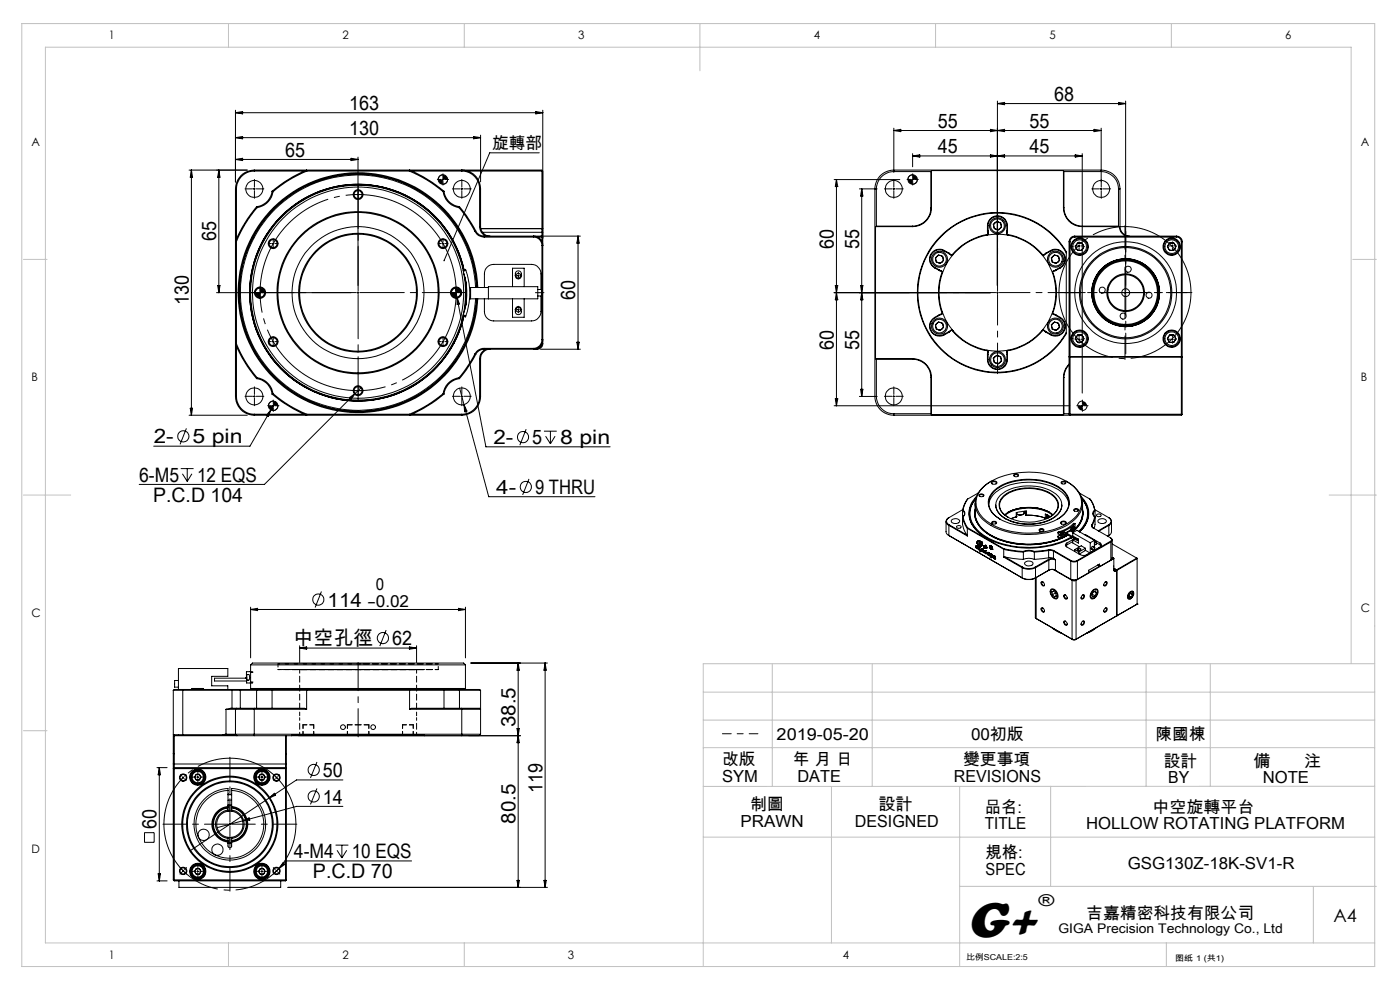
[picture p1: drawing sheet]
<svg xmlns="http://www.w3.org/2000/svg" width="297mm" height="210mm" viewBox="0 0 297 210" stroke-linecap="round" stroke-linejoin="round" font-family="sans-serif">
<defs><g id="words">
<text font-size="11" x="205.1" y="198.7">G+</text>
<g font-size="4.2">
<text x="74.1" y="23.3">163</text>
<text x="223.6" y="21.3">68</text>
<text x="74.1" y="28.6">130</text>
<text x="199" y="27.1">55</text>
<text x="218.4" y="27.1">55</text>
<text x="60.5" y="33.2">65</text>
<text x="199" y="32.5">45</text>
<text x="218.4" y="32.5">45</text>
<text x="45.8" y="51.1" transform="rotate(-90 45.8 51.1)">65</text>
<text x="176.9" y="52.8" transform="rotate(-90 176.9 52.8)">60</text>
<text x="182.2" y="52.8" transform="rotate(-90 182.2 52.8)">55</text>
<text x="40" y="64.7" transform="rotate(-90 40 64.7)">130</text>
<text x="122" y="63.6" transform="rotate(-90 122 63.6)">60</text>
<text x="176.9" y="74.3" transform="rotate(-90 176.9 74.3)">60</text>
<text x="182.2" y="74.3" transform="rotate(-90 182.2 74.3)">55</text>
<text x="32.6" y="94.1">2-</text>
<text x="40.9" y="94.1">5 pin</text>
<text x="104.7" y="94.2">2-</text>
<text x="112.9" y="94.2">5</text>
<text x="118.9" y="94.2">8 pin</text>
<text x="29.5" y="102.2">6-M5</text>
<text x="32.5" y="106.4">P.C.D 104</text>
<text x="41.8" y="102.2">12 EQS</text>
<text x="105.3" y="104.8">4-</text>
<text x="113.5" y="104.8">9 THRU</text>
<text x="69.5" y="128.7">114</text>
<text x="62.3" y="136.9">中空孔徑</text>
<text x="83.2" y="136.9">62</text>
<text x="109.4" y="154.3" transform="rotate(-90 109.4 154.3)">38.5</text>
<text x="68.5" y="164.8">50</text>
<text x="68.5" y="170.4">14</text>
<text x="115.1" y="168.1" transform="rotate(-90 115.1 168.1)">119</text>
<text x="33.2" y="175.9" transform="rotate(-90 33.2 175.9)">60</text>
<text x="109.4" y="174.7" transform="rotate(-90 109.4 174.7)">80.5</text>
<text x="62.4" y="182.1">4-M4</text>
<text x="74.6" y="182.1">10 EQS</text>
<text x="66.4" y="186.3">P.C.D 70</text>
</g>
<text font-size="3.9" x="282.9" y="195.5">A4</text>
<g font-size="3.5">
<text x="104.4" y="31.5">旋轉部</text>
<text x="79.7" y="125.2">0</text>
<text x="78" y="128.7">-0.02</text>
<text x="164.8" y="157">2019-05-20</text>
<text x="206" y="157">00初版</text>
<text x="245.2" y="157">陳國棟</text>
<text x="153.2" y="162.3">改版</text>
<text x="153.2" y="165.8">SYM</text>
<text x="168.2" y="162.3">年 月 日</text>
<text x="169.2" y="165.8">DATE</text>
<text x="202.4" y="165.8">REVISIONS</text>
<text x="204.3" y="162.3">變更事項</text>
<text x="246.9" y="162.6">設計</text>
<text x="247.9" y="166.1">BY</text>
<text x="265.9" y="162.6">備</text>
<text x="267.9" y="166.1">NOTE</text>
<text x="276.6" y="162.6">注</text>
<text x="159.1" y="171.9">制圖</text>
<text x="186.4" y="171.9">設計</text>
<text x="208.9" y="172.4">品名:</text>
<text x="244.5" y="172.4">中空旋轉平台</text>
<text x="157.1" y="175.4">PRAWN</text>
<text x="181.3" y="175.4">DESIGNED</text>
<text x="208.9" y="175.9">TITLE</text>
<text x="230.4" y="175.9">HOLLOW ROTATING PLATFORM</text>
<text x="209.1" y="182.1">規格:</text>
<text x="209.1" y="185.6">SPEC</text>
<text x="239.2" y="184.4">GSG130Z-18K-SV1-R</text>
<text x="220.3" y="192.2">®</text>
<text x="230.5" y="194.8">吉嘉精密科技有限公司</text>
</g>
<text font-size="2.8" x="224.5" y="197.8">GIGA Precision Technology Co., Ltd</text>
<g font-size="2.5">
<text x="23.1" y="8.4">1</text>
<text x="72.7" y="8.4">2</text>
<text x="122.7" y="8.4">3</text>
<text x="172.7" y="8.4">4</text>
<text x="222.7" y="8.4">5</text>
<text x="272.7" y="8.4">6</text>
<text x="6.7" y="30.9">A</text>
<text x="288.7" y="30.9">A</text>
<text x="6.7" y="80.9">B</text>
<text x="288.7" y="80.9">B</text>
<text x="6.7" y="130.9">C</text>
<text x="288.7" y="129.9">C</text>
<text x="6.7" y="180.9">D</text>
<text x="23.1" y="203.4">1</text>
<text x="72.7" y="203.4">2</text>
<text x="120.5" y="203.4">3</text>
<text x="178.8" y="203.4">4</text>
</g>
<g font-size="1.7">
<text x="204.9" y="203.7">比例SCALE:2:5</text>
<text x="249.3" y="203.8">图纸 1 (共1)</text>
</g>
</g></defs>
<g fill="none" stroke="#000" stroke-width=".21">
<path d="M40.1 36.1h12.4M40.6 36.1l.3 1.5h-.5zM40.6 36.1v52M46.4 36.1v26M46.4 36.1l.3 1.5h-.5zM50 23.4v15.2M50 23.9h65.1M50 23.9l1.5-.2v.5zM50 29.2l1.5-.2v.4zM50 33.8l1.5-.2v.5zM50 33.8h26M50 29.2h52"/>
<path d="M53.9 36.1a4 4 0 0 0-3.9 4M53.9 36.3a3.8 3.8 0 0 0-3.7 3.8M53.9 36.1v.2M53.9 36.1l61.1 .1M53.9 36.3h10.7M53.9 39.9v.4M65.1 36.3a25.9 25.9 0 0 0-7.2 4.4M65.1 36.3v-.2a29.2 29.2 0 0 0-7.4 4.5M65.1 36.3h21.8M74.5 33.6l1.5 .2-1.5 .3zM76 33.3v27.3M86.9 36.3a27.4 27.4 0 0 1 7.1 4.4"/>
<path d="M86.9 36.3v-.2a29.9 29.9 0 0 1 7.3 4.5M87.3 36.3h10.7M93.8 38.1h.4M93.9 37.1h-.1a.97 .97 0 0 0-.8 1M93.9 37.9v.4M95 38.1l-.1 .1a.97 .97 0 0 1-1 .9M98 36.3v-.2a4 4 0 0 1 4 4M98 36.3a3.8 3.8 0 0 1 3.7 3.8M98 39.9v.4M99.2 36.3h15.8M100.5 29l1.5 .2-1.5 .2zM102 28.7v9.9"/>
<path d="M113.7 23.7l1.4 .2-1.4 .3zM114.4 32.4h-10.5l-9.7 22.8M115 36.3v13.9M115 36.2v.1M115 36.2l.1 .1M115.1 23.4v49.5M177 38.1h13.9M177.4 38.1v48M177.4 38.1l.3 1.5h-.5zM189.6 27.2v9.4M189.6 39.9v.4M189.6 27.7h44"/>
<path d="M189.6 27.7l1.5-.3v.5zM193.4 38.1h.4M193.6 37.1h-.1a.97 .97 0 0 0-.9 1M193.6 32.6v2.8M193.6 33.1l1.5-.3v.5zM193.6 37.9v.4M194.6 38.1a1.02 1.02 0 0 1-1 1M197.5 36.4h-7.9a3.7 3.7 0 0 0-3.7 3.7v7.9M197.5 36.4v7.7M197.6 36.3l-.1 .1M210.1 27.4l1.5 .3-1.5 .2zM210.1 32.8l1.5 .3-1.5 .2z"/>
<path d="M211.6 21.4v39.2M211.6 33.1l1.5-.3v.5zM211.6 22l1.5-.3v.5zM211.6 27.7l1.5-.3v.5zM211.6 22h27.2M225.6 36.3l.1 .1M225.7 36.4h7.9a3.7 3.7 0 0 1 3.7 3.7M225.7 36.4v7.7M228.1 32.8l1.5 .3-1.5 .2zM229.6 32.6v50.8M229.6 33.1h-36M232.1 27.4l1.5 .3-1.5 .2z"/>
<path d="M233.6 27.2v11.4M233.6 39.9v.4M237.3 21.7l1.5 .3-1.5 .2zM238.8 21.4v39.2M50 40.1h.2M50 40.1v44M50.2 40.1v10.6M50.2 51.2v21.7M53.8 40.1h.4M54.4 43.8a29.9 29.9 0 0 0-4.4 7.3l.2 .1M54.4 43.8l.1 .3M54.5 44.1a25.9 25.9 0 0 0-4.3 7.1"/>
<path d="M57.7 40.6a3.7 3.7 0 0 1-3.3 3.2M57.7 40.6l.2 .1M57.7 51.7h.4M57.9 40.7a4.1 4.1 0 0 1-3.4 3.4M58 51.5v.4M75.7 41.3h.5M93.8 51.7h.4M94 51.5v.4M94 40.7a4 4 0 0 0 3.4 3.4M94.2 40.6a3.7 3.7 0 0 0 3.3 3.2M94.2 40.6l-.2 .1M97.4 44.1a27.8 27.8 0 0 1 3.4 5"/>
<path d="M97.5 43.8l1.4 1.9 2 3.3M97.5 43.8l-.1 .3M97.8 40.1h.3M98.4 57.8a14.3 14.3 0 0 1-.1 9l.5 .2M98.4 57.3a22.9 22.9 0 0 0-35.2-14.2 22.9 22.9 0 0 0-.1 37.9 22.9 22.9 0 0 0 35.2-14M98.6 58.8l.2 2v2.5l-.3 2.6M98.8 57.3l-.1-.2-.5 .3M98.8 57.3a14.3 14.3 0 0 1 0 9.7M98.8 57.3l-.5 .3M98.8 59.8l.2 2.3-.2 2.8M98.9 60l-.1 4.7M100.8 49.1a2.17 2.17 0 0 0 1.9 1.2"/>
<path d="M100.8 57.5h-.1M100.8 57.7h.1M100.8 57.7v.1M100.9 58.1h.1M100.9 49a1.95 1.95 0 0 0 1.8 1.1M100.9 49l-.1 .1M100.9 58.3h.1M101.7 48.1a2.19 2.19 0 0 0 1.3 2M101.7 40.1h.3M101.7 48.1h.3M101.7 40.1v8M102 48.1a2.05 2.05 0 0 0 2 2"/>
<path d="M102 40.1v8M102 48.5h13.1M102.3 49.3h12.8v1l-.1-.1M102.7 50.3h10.5M102.7 50.1v.2M109.5 57.7l.4-.2a.85 .85 0 0 1 .7 .8 .85 .85 0 0 1-.7 .9 .93 .93 0 0 1-.4-1.5zM109.7 58.5h.5M110 58.3v.4M113.2 50.3a1.75 1.75 0 0 1 1.8 1.8M113.2 50.3v-.2a1.93 1.93 0 0 1 1.9 2h-.1M114 50.3h1M115 50.3v.9"/>
<path d="M115 52.1v20M115 50.2v.1M122.6 50.1v24M122.6 50.1l.3 1.5h-.5zM123.1 50.1h-20.4M182.3 40.1h3.8M182.8 40.1v44M182.8 40.1l.3 1.5h-.5zM185.9 48h7.7M185.9 48l-.1 .1M189.4 40.1h.4M193.6 48v.1"/>
<path d="M193.6 48.1h-7.9v28h7.9M197.5 44.1a3.9 3.9 0 0 1-3.9 3.9M197.5 44.1h.1M197.6 44.1a4 4 0 0 1-4 4M197.6 44.1v-7.9h28v7.9M198.3 56.8l.9 .6M198.3 56.7v.1M198.3 56.7l.9 .5M198.4 54.7l.7-.6 .9 .3 .2 .9-.7 .6-.9-.3zM199.2 57.4l.7 .2M199.2 57.2l.7 .4M199.2 57.2v.2"/>
<path d="M199.6 50.1a16.9 16.9 0 0 1 26.6 3.4v17.3a17 17 0 0 1-25 4.7 17 17 0 0 1-1.6-25.4zM199.9 57.6v.4M199.9 57.6a13 13 0 0 0 0 8.9M199.9 57.6h.1M199.9 58a12.3 12.3 0 0 0 0 8.2M200.3 53.3a2 2 0 0 0-2.7 .7 2 2 0 0 0 .7 2.7M200.3 53.3l1 .5M200.4 53.2a2.12 2.12 0 0 0-2.9 .7 2.12 2.12 0 0 0 .8 2.9M200.4 53.2l.9 .5M200.4 53.2l-.1 .1M201.3 53.8l.6 .3M201.3 53.7l.6 .4"/>
<path d="M201.3 53.7v.1M201.9 54.1h.1M202.2 54l-.3 .1M202.2 54a12.7 12.7 0 0 0-2.3 4M209.3 49.9a12.5 12.5 0 0 0-7.1 4.1M209.3 49.9a14.8 14.8 0 0 1 4.6 0M209.5 49l.1 .7M209.5 47.9a2.12 2.12 0 0 1 2.1-2.1 2.12 2.12 0 0 1 2.1 2.1M209.5 49h.1M209.5 47.9v1.1M209.5 47.9h.1M209.6 49.7l-.3 .2"/>
<path d="M209.6 49.7a12.6 12.6 0 0 0-7.7 4.4M209.6 49v.7M209.6 49.7h.1M209.6 47.9a1.99 1.99 0 0 1 2-2 1.99 1.99 0 0 1 2 2M209.6 47.9v1.1M210.7 47.6l.7-.6 .9 .3 .2 .9-.7 .6-.9-.3zM213.6 49.7a12.6 12.6 0 0 1 7.7 4.4M213.6 49.7l.3 .2M213.6 49v.7M213.6 49.7h.1M213.6 49h.1M213.6 47.9h.1"/>
<path d="M213.6 47.9v1.1M213.7 49l-.1 .7M213.7 47.9v1.1M213.9 49.9a12.6 12.6 0 0 1 7.1 4.1M221 54l.3 .1M221 54a11.9 11.9 0 0 1 2.3 4M221.3 54.1h.1M221.9 53.7l-.6 .4M221.9 53.7v.1M221.9 53.8l-.6 .3M222.8 53.2a2.12 2.12 0 0 1 2.9 .7 2.12 2.12 0 0 1-.7 2.9M222.8 53.2l-.9 .5"/>
<path d="M222.8 53.2l.1 .1M222.9 53.3a2 2 0 0 1 2.7 .7 2 2 0 0 1-.7 2.7M222.9 53.3l-1 .5M223 54.7l.7-.6 .9 .3 .2 .9-.7 .6-.9-.3zM223.3 58a12.9 12.9 0 0 1 0 8.2M223.3 57.6a12.4 12.4 0 0 1 0 8.9M223.3 57.6v.4M223.3 57.6h.1M223.9 57.2l-.6 .4M223.9 57.2l.1 .2M224 57.4l-.7 .2M224.9 56.7l.1 .1"/>
<path d="M224.9 56.7l-1 .5M225 56.8l-1 .6M225.6 44.1a4 4 0 0 0 4 4h8M225.6 44.1h.1M225.7 44.1a3.9 3.9 0 0 0 3.9 3.9h7.7M226.2 53.6a16.9 16.9 0 0 0-25.5-4.4 16.9 16.9 0 0 0 0 25.8 16.9 16.9 0 0 0 25.5-4.5M226.8 51.3v36.6l.2 .2M226.8 51.3h.2M227 51.3v36.6M228 50.1a1.2 1.2 0 0 0-1.2 1.2M228 50.3a.96 .96 0 0 0-1 1M228 50.1h21.6"/>
<path d="M228 50.3h21.6M228 50.1v.2M228.6 51.5h.9l.5 .8-.5 .8h-.9l-.5-.8zM228.7 52.2h.4M228.9 52v.4M232.7 58.7h.1M232.8 58.6h.1M232.9 58.4h.1M232.9 58.3h.1M233.4 40.1h.4M234.6 56.5h.1M234.7 56.4v.1"/>
<path d="M234.9 56.3h.1M235 56.2v.1M237.2 55.3h.1M237.3 40.1h.3M237.3 40.1v7.9M237.3 48l.1 .1M237.3 55.2l.1 .1M237.5 48.1a2.04 2.04 0 0 0 1.4 2M237.6 40.1a4 4 0 0 0-4-4h-44a4 4 0 0 0-4 4v44a4 4 0 0 0 4 4M237.6 48.1a2.05 2.05 0 0 0 2 2M237.6 40.1v8M237.6 55.2h.1"/>
<path d="M237.7 55.2h.1M240.2 55.2l-.1 .1M240.3 55.2l-.1 .1M240.5 55.3h.1M240.6 55.3v.1M242.9 56.4h-.1M242.9 56.4v.1M243.1 56.6h.1M243.2 56.6v.1M244.8 58.5h.1M244.9 58.6h-.1M245 58.9h.1"/>
<path d="M245 58.8h-.1M248.1 51.5h.9l.5 .8-.5 .8h-.9l-.5-.8zM248.5 52.2h.4M248.7 52v.4M249.6 50.3a1.02 1.02 0 0 1 1 1M249.6 50.1a1.2 1.2 0 0 1 1.2 1.2M249.6 50.1v.2M250.6 51.3v36.6M250.6 51.3h.2M250.8 51.3l-.1 36.7M45.9 62.1h28.6M46.2 60.6h.5l-.3 1.5z"/>
<path d="M50.2 72.9a25.9 25.9 0 0 0 4.3 7.2M50.2 72.9l-.2 .1a29.9 29.9 0 0 0 4.4 7.3M50.2 73.5v10.6M55.2 61.1a1.02 1.02 0 0 0-1 1M55.2 61.9v.4M56.2 62.1v.1a1.05 1.05 0 0 1-1 .9M57.7 72.5h.4M58 72.3v.4M75.7 62.1h.5M76 61.9v.4M93.8 72.5h.4M94 72.3v.4"/>
<path d="M96.6 61.1l.3 2M96.6 62.1h.3M96.8 61.1a1.02 1.02 0 0 0-1.1 1M96.8 61.9v.4M96.9 63.1l6.2 31.7h26.3M96.9 63.1l.6 1.4-.5 .1zM97.8 62.1a.96 .96 0 0 1-1 1M98.2 67l.5 .2 .1-.2M98.4 67.1a23 23 0 0 1-35.5 13.8 23 23 0 0 1 .3-38 23 23 0 0 1 35.3 14.4 23 23 0 0 0-35.4-14.3 23 23 0 0 0-.1 38.1 23 23 0 0 0 35.4-14M99.6 63.4h.2M99.6 61h.2M99.8 61v2.4"/>
<path d="M99.8 63.4h14.3v-2.6h-10.5v2.6M99.8 61h3.8M100.7 66.7h.1M100.8 75.1a27.8 27.8 0 0 1-3.4 5M100.8 75.1l.1 .1M100.8 66.5h.1M100.8 66.4h.1M100.9 66v.1M100.9 65.8v.1M100.9 61a25 25 0 0 0-37.6-20.4 25 25 0 0 0-.5 42.7 25 25 0 0 0 38.1-19.4v-.5M100.9 75.2l-2 3.3-1.4 1.8M101.1 61a25.2 25.2 0 0 0-37.6-20.8 25.2 25.2 0 0 0-1.3 43 25.2 25.2 0 0 0 38.8-18.6l.1-1.2"/>
<path d="M101.2 61a25.2 25.2 0 0 0-37.8-20.8 25.2 25.2 0 0 0-1.2 43.1 25.2 25.2 0 0 0 38.9-18.6l.1-1.3M101.4 61a25.4 25.4 0 0 0-37.6-21.3 25.4 25.4 0 0 0-2.5 43.2 25.4 25.4 0 0 0 39.8-16.9l.3-2.6M101.7 76.1h.3M101.7 76.1v8M102 76.1v8M102.7 73.9a2.23 2.23 0 0 0-1.9 1.2M102.7 74.1a1.95 1.95 0 0 0-1.8 1.1M102.7 74.1h11.2M102.7 73.9h10.5M102.7 73.9v.2M102.8 61v-2.9a1.99 1.99 0 0 1 1.9-2h8a2.05 2.05 0 0 1 2.1 2v3.3M103 74.1a2.19 2.19 0 0 0-1.3 2"/>
<path d="M104 74.1a2.05 2.05 0 0 0-2 2M108.7 60.8v-3.9h2.5v3.9M108.7 63.4v3.9h2.5v-3.9M109.5 65.3l.4-.3a.82 .82 0 0 1 .7 1 .82 .82 0 0 1-1 .7 1.1 1.1 0 0 1-.1-1.4zM109.7 65.7h.5M110 65.5v.4M113.9 73.9v.2M114.1 61.4h.8v1.4h-.8M114.7 74.1h8.4M114.8 62.8v3.3a2.05 2.05 0 0 1-2.1 2h-8a1.99 1.99 0 0 1-1.9-2v-2.7M115 72.9a1.04 1.04 0 0 1-1 1M115 72.1a1.81 1.81 0 0 1-1.8 1.8"/>
<path d="M115 72.1h.1a1.93 1.93 0 0 1-1.9 2v-.2M115 72.9h.1M115.1 72.9a1.2 1.2 0 0 1-1.2 1.2M122.4 72.6h.5l-.3 1.5zM177 62.1h33.1M177.2 60.6h.5l-.3 1.5zM177.4 62.1l.3 1.5h-.5zM182.6 60.6h.5l-.5 3h.5zM185.8 76.1l.1 .1M185.9 76.2v7.9a3.7 3.7 0 0 0 3.7 3.7M185.9 76.2h7.7M193.6 76.2a3.9 3.9 0 0 1 3.9 3.9"/>
<path d="M193.6 76.1a4 4 0 0 1 4 4M193.6 76.1v.1M198.3 67.3a2.12 2.12 0 0 0-.8 2.9 2.12 2.12 0 0 0 2.9 .8M198.3 67.3v.1M198.3 67.4a2 2 0 0 0-.7 2.8 2 2 0 0 0 2.7 .7M198.4 68.9l.7-.6 .9 .3 .2 .9-.7 .6-.9-.3zM199.2 66.8v.1M199.2 66.8l-.9 .5M199.2 66.9l-.9 .5M199.9 66.6l-.7 .2M199.9 66.6l-.7 .3M199.9 66.5v.1"/>
<path d="M199.9 66.2v.3M199.9 66.2a12.7 12.7 0 0 0 2.3 4M200.3 70.9l.1 .1M201.3 70.4v.1M201.3 70.4l-1 .5M201.3 70.5l-.9 .5M201.9 70l-.6 .4M201.9 70l-.6 .5M201.9 70h.1M201.9 70l.3 .2M201.9 70a12.7 12.7 0 0 0 7.7 4.4M202.2 70.2a12.4 12.4 0 0 0 7.1 4.1"/>
<path d="M209.3 74.3l.3 .1M209.3 74.3a12.3 12.3 0 0 0 4.6 0M209.5 76.3a2.12 2.12 0 0 0 2.1 2.1 2.12 2.12 0 0 0 2.1-2.1M209.5 75.2h.1M209.5 75.2v1.1M209.5 76.3h.1M209.6 74.4v.1M209.6 74.5l-.1 .7M209.6 74.5v.7M209.6 76.3a1.99 1.99 0 0 0 2 2 1.99 1.99 0 0 0 2-2M209.6 75.2v1.1M210.7 76l.7-.6 .9 .3 .2 .9-.7 .6-.9-.3z"/>
<path d="M211.4 62.1h.4M211.6 61.9v.4M213.6 74.5v.7M213.6 74.5l.1 .7M213.6 74.4v.1M213.6 75.2h.1M213.6 75.2v1.1M213.6 76.3h.1M213.7 75.2v1.1M213.9 74.3l-.3 .1M221 70.2a12.5 12.5 0 0 1-7.1 4.1M221.3 70l-.3 .2"/>
<path d="M221.3 70a12.5 12.5 0 0 1-7.7 4.4M221.3 70h.1M221.3 70l.6 .5M221.3 70l.6 .4M221.9 70.5l.9 .5M221.9 70.4v.1M221.9 70.4l1 .5M222.9 70.9l-.1 .1M223 68.9l.7-.6 .9 .3 .2 .9-.7 .6-.9-.3zM223.3 66.2v.3M223.3 66.5v.1M223.3 66.2a11.9 11.9 0 0 1-2.3 4"/>
<path d="M223.3 66.6l.6 .3M223.3 66.6l.7 .2M223.9 66.9l1 .5M224 66.8l-.1 .1M224 66.8l1 .5M224.9 67.4a2 2 0 0 1 .7 2.8 2 2 0 0 1-2.7 .7M225 67.3a2.12 2.12 0 0 1 .7 2.9 2.12 2.12 0 0 1-2.9 .8M225 67.3l-.1 .1M226.8 77.2l-.9 1.4-.3 1.5M226.8 77.4l-.8 1.2-.3 1.5M226.8 75.7h24M228.6 71h.9l.5 .9-.5 .7h-.9l-.5-.7z"/>
<path d="M228.7 72h.4M228.9 71.8v.4M231.8 61.3h.1M231.8 61.4h.1M231.9 61h.1M231.9 61.1h.1M232.1 63.9h.1M232.1 64h.1M232.2 64.2h-.1M232.2 64.3h.1M233.4 66.5h.1M233.5 66.5l-.1 .1"/>
<path d="M233.6 66.7v.1M233.7 66.8h.1M235.7 68.3h-.1M235.8 68.3l-.1 .1M236 68.4l-.1 .1M236.1 68.5h-.1M238.4 69v.1M238.4 62.1h.6M238.5 69v.1M238.7 61.9v.4M238.8 69v.1M238.8 61.9v.4"/>
<path d="M238.9 69v.1M241.3 68.6h.1M241.4 68.5v.1M241.5 68.5h.1M241.6 68.4l.1 .1M241.7 68.4h.1M243.7 67h.1M243.8 66.9h.1M243.9 66.7l.1 .1M244 66.7h.1M245.3 64.5l.1 .1M245.3 64.4l.1 .1"/>
<path d="M245.4 64.2l.1 .1M245.4 64.1l.1 .1M245.7 61.4h.1M245.7 61.6h.1M245.7 61.7h.1M245.7 61.2v.1M248.1 71h.9l.5 .9-.5 .7h-.9l-.5-.7zM248.5 72h.4M248.7 71.8v.4M38.3 99.4h2.8M39.5 90.9l-1.3 3.4M39.7 99.4v2.7"/>
<path d="M40.1 88.1h12.4M40.4 86.6h.5l-.3 1.5zM50 84.1a4 4 0 0 0 3.9 4M50 84.1h.2M50.2 84.1a3.8 3.8 0 0 0 3.7 3.8M53.8 84.1h.4M53.9 87.9v.2M53.9 88.1h44.1M53.9 87.9h10.7M53.9 83.9v.4M54.4 80.3a3.7 3.7 0 0 1 3.3 3.3M54.5 80.1a4.1 4.1 0 0 1 3.4 3.4"/>
<path d="M54.5 80.1l-.1 .2M57.5 87l-4.5 7.6h-20.4M57.5 87l-.6 1.4-.4-.3zM57.7 83.6a29.2 29.2 0 0 0 7.4 4.5v-.2M57.7 86.1h.5M57.9 83.5a25.9 25.9 0 0 0 7.2 4.4M57.9 83.5l-.2 .1M58 85.1a.96 .96 0 0 0-1 1M58 85.9v.4M58.5 85.2l-1 1.8M58.9 86.1a1.02 1.02 0 0 1-.9 1M65.1 87.9h21.8"/>
<path d="M74.1 84.3l1.3-.8-.9 1.2zM75.4 83.5l-19.3 19.3h-26.6M75.7 82.9h.5M76 82.7v.4M76.6 82.3l-1.2 1.2M87.3 87.9h10.7M94 83.5a27.4 27.4 0 0 1-7.1 4.4M94 83.5l.2 .1M94.2 83.6a29.9 29.9 0 0 1-7.3 4.5v-.2M97.4 80.1a4 4 0 0 0-3.4 3.4M97.4 80.1l.1 .2M97.5 80.3a3.7 3.7 0 0 0-3.3 3.3"/>
<path d="M97.5 82.3l.9 3.5M97.8 84.1h.3M98 87.9v.2M98 83.9v.4M98.4 85.8l5.3 19.6h22.5M98.4 85.8l.7 1.4-.5 .1zM101.7 84.1a3.8 3.8 0 0 1-3.7 3.8M101.7 84.1h.3M102 84.1a4 4 0 0 1-4 4M111.6 91l-1.3 3.4M115.4 91.5h2.7M115.7 92.5l1.1 1.6"/>
<path d="M116.8 91.5v2.6M117.8 92.5l-1 1.6M177 86.1h49.9M177.2 84.6h.5l-.3 1.5zM182.3 84.1h3.8M182.6 82.6h.5l-.3 1.5zM189.4 84.1h.4M189.6 87.8v.3M189.6 87.8h7.9M189.6 83.9v.4M197.5 80.1v7.7M197.5 87.8l.1 .1"/>
<path d="M197.5 80.1h.1M197.6 80.1v7.9h28v-7.9M225.6 80.1h.1M225.7 87.8h1.1M225.7 87.8l-.1 .1M225.7 80.1v7.7M227 87.9h23.6M227 87.9l-.1 .1M229.4 86.1h.4M229.6 85.1a1.02 1.02 0 0 0-1 1M229.6 85.9v.4M230.6 86.1a1.02 1.02 0 0 1-1 1"/>
<path d="M250.6 87.9l.1 .1M250.7 88l-61.1 .1M38.7 100.5l1 1.6M40.7 100.5l-1 1.6M112.2 101.6l-1.3 3.4M200.7 110.6v2.3l.2 .4 .4 .3M201.3 111.4l3.9 2.3M201.3 113.6l15.6 9M201.3 111.4v2.2M201.3 113.6l2.9 1.7M201.4 109.8a.81 .81 0 0 0-.6 .8 .81 .81 0 0 0 .6 .7M201.4 109.8a.86 .86 0 0 0-.7 .8 .86 .86 0 0 0 .6 .8"/>
<path d="M201.4 111.3l3.7 2.2M201.4 111.3l-.1 .1M201.9 110.3a1.07 1.07 0 0 1 1.7 .3 1.07 1.07 0 0 1-1.8-.1zM203 111.6a.52 .52 0 0 1 .5-.1 .52 .52 0 0 1 .4 .4 .47 .47 0 0 1-.6 .2 .47 .47 0 0 1-.3-.5zM204.2 115.2v.1M204.2 115.3h.1M204.2 109.7a5.4 5.4 0 0 0 1 2.4M204.2 108.3v2.9l.3 1.2 .6 1.1M204.2 108.3a.74 .74 0 0 1 .4 .7 .74 .74 0 0 1-.4 .7M204.2 108.1l-2.8 1.7M204.3 109.6l.3 1.2 .7 1.2M204.3 108.2a.8 .8 0 0 1 0 1.4"/>
<path d="M204.3 109.6l-.1 .1M204.3 108.2l-.1 .1M205.1 113.5l.1 .2M205.2 112.1v1.6M205.2 112.1l7.7 4.4M205.3 105.9l-.7 1.1-.3 1.2M205.3 105.9h-.1a5.4 5.4 0 0 0-1 2.4M205.3 112l7.7 4.4M205.3 112l-.1 .1M205.7 109v.4M206.9 108a4.7 4.7 0 0 0 2.4 5.1 17.6 17.6 0 0 0 14.5 1.7l2.8-1.3M206.9 108.2l-.1 .9"/>
<path d="M206.9 108.3a5.4 5.4 0 0 0 3.4 5.4 17.6 17.6 0 0 0 11.4 1.5M206.9 108.9a5.8 5.8 0 0 0 4 5 18.3 18.3 0 0 0 10.8 1.3M206.9 109.3v.1M206.9 106.8v2a5.6 5.6 0 0 0 3.3 4.7 17.6 17.6 0 0 0 16.2-.1M206.9 109.1v.1M206.9 109.5h.1M207 105.8a4.8 4.8 0 0 0 .8 7 17.4 17.4 0 0 0 13 3.1 16.5 16.5 0 0 0 6.5-2M207 105.7a4.8 4.8 0 0 0 .7 7.3l1.6 1.1a5.9 5.9 0 0 1-3.6-6l.6-1.4 .7-.9M207 115.9l.2 .4M207 115.9h.1M207 115.8v.1M207.1 105.4a4.9 4.9 0 0 0 .6 7.6 17.8 17.8 0 0 0 13.3 3.1 16.3 16.3 0 0 0 6.4-2.1l-.2 .1"/>
<path d="M207.1 115.8h.2M207.2 116.1h.2v.3l-.2-.1M207.2 116.1h.1M207.2 116.3h.1M207.2 116.1l.1 .1M207.3 115.8l-.3 .1 .3 .4M207.3 115.8l.1 .1-.2-.2-.2 .2M207.3 115.8h.1M207.3 114.9v.3M207.3 115.2l.1 .3M207.3 114.9h.1M207.3 115.2h.1"/>
<path d="M207.3 116.2h.1M207.3 116.3h.1M207.3 116.2v.1M207.4 115.5l.3 .2M207.4 115.5h.1M207.5 114.8l.4-.1 .4 .3M207.5 114.8l-.2 .1M207.5 114.8h.1M207.5 104.6l-2.2 1.3M207.7 115.7l.4 .1M207.7 115.7h.1M207.7 116.1h.1"/>
<path d="M207.7 116.6h.1M207.7 116.1l.1 .1M207.7 116.5h.1M207.7 116.6l.1 .1M207.7 116.1v.4M207.8 104.9a.5 .5 0 0 1 .5-.2 .5 .5 0 0 1 .4 .5 .51 .51 0 0 1-.6 .2 .51 .51 0 0 1-.3-.5zM207.8 116.2h.1M207.8 116.7h.1M207.8 116.2v.4M207.8 116.6h.1a.21 .21 0 0 1 .2 .2 .21 .21 0 0 1-.2 .2l-.1-.3M207.8 115.3l.5 .2 .1 .1-.1 .1M207.8 115.3l.1 .2"/>
<path d="M207.8 115h.2M207.8 115.3h.1M207.8 116.6v.1M207.9 115.3h-.1M207.9 105.3h-.1a.37 .37 0 0 1 .4-.4 .37 .37 0 0 1 .4 .4h-.1M207.9 115.5h.1M207.9 115.5v.1M208 115a.27 .27 0 0 0-.3 .2 .27 .27 0 0 0 .2 .3M208 115l.1 .2M208 115h.1M208.1 115.8h.1M208.1 115.2l.1 .1"/>
<path d="M208.1 116.5l.2 .5M208.1 115.2h.1M208.1 116.5h.1M208.2 115.3h.1M208.2 115.8h-.1M208.2 116.4l-.1 .1M208.2 116.5h.2M208.2 115.3l.2 .1M208.3 115.7h.1M208.3 115.7l-.2 .1M208.3 115h.1M208.3 116.7l.2 .1v.2h-.2"/>
<path d="M208.3 116.7h.1M208.3 117h.1M208.3 116.7l.1 .1M208.4 115l.1 .2-.3 .1M208.4 116.5a.23 .23 0 0 0-.2 .2 .23 .23 0 0 0 .2 .2M208.4 116.5l.1 .1-.3-.2-.1 .1M208.4 116.5h.1M208.4 115.3h.1M208.4 103.5a13.2 13.2 0 0 1 9.2-3.3 14.1 14.1 0 0 1 10.6 3.4 4.3 4.3 0 0 1-.7 6.7 16.6 16.6 0 0 1-14.1 2.2 8.4 8.4 0 0 1-6.2-4.7 4.1 4.1 0 0 1 1.2-4.3zM208.4 116.8h.1M208.4 116.9h.1M208.4 116.8v.1"/>
<path d="M208.6 115.8l.1 .1M208.6 115.8h.1M208.7 115.9l.1 .1M208.7 115.9h.1M208.7 115.8h.2M208.7 115.8h-.1M208.7 115.8h.1M208.8 117.2h.1M208.8 117.2l.2-.4 .1 .6M208.8 116.2v.1M208.8 116.3h.2M208.8 116.2h.1"/>
<path d="M208.8 116h.1M208.8 116.3h.1M208.8 116.1v.1M208.9 116.1h.1M208.8 116.1h.1M208.9 117.1h.1M208.9 117.1l-.1 .1M208.9 117.1l.2 .2M208.9 116.1h-.1M208.9 115.8h.1M209 116.3h.1M209 115.8h.1"/>
<path d="M209 115.7l.2 .1M209 115.7h.1M209 115.7v.1M209 116.8v.1M209 116.8h.1M209 116.9h.1M209 116.9l.1 .3M209 116.9l-.1 .2 .2 .1M209.1 116.2l-.1 .1M209.1 116.2h.1M209.1 117.2h.1M209.1 117.3h.1"/>
<path d="M209.1 117.3v.1M209.1 117.4h.1M209.1 116.2l.1 .1M209.2 115.8l.1 .3M209.2 115.8h.1M209.2 116.3h.1M209.3 116.1l-.1 .2M209.3 116.1h.1M209.4 117.4l.3 .4M209.4 117.4h.1M209.5 117.2l-.1 .2M209.6 117.3h.1"/>
<path d="M209.7 117.3l-.2 .1 .3 .3M209.7 117.3l.1 .1-.2-.3-.2 .3M209.7 117.5l.2 .1v.2h-.2M209.7 117.3h.1M209.7 117.5h.1M209.7 117.8h.1M209.7 117.5l.1 .1M209.8 107a4.8 4.8 0 0 1 3.3-3.7 13 13 0 0 1 12.2 1.1l1.1 1.4 .3 1.2M209.8 117.6h.1M209.8 117.7h.1M209.8 117.6v.1M210 115.8h.1"/>
<path d="M210 115.8a.47 .47 0 0 1 .5 .2 .47 .47 0 0 1-.1 .5 .56 .56 0 0 1-.4-.7zM210 115.8a.51 .51 0 0 0 .5 .7M210 115.8a.38 .38 0 0 1 .4 .2 .38 .38 0 0 1 0 .5l-.3-.2zM210 115.8l.4 .1 .1 .4M210.1 116.3h.1M210.2 117.9h-.1a.23 .23 0 0 0 0 .3 .23 .23 0 0 0 .3 .1v-.2M210.2 115.9h.1M210.2 116.1h.1M210.2 117.9l.1 .1M210.2 117.9h.1M210.2 115.9l-.1 .4M210.2 116.1v.1"/>
<path d="M210.2 115.9l.1 .1M210.2 116.2h.1M210.3 118v.1M210.3 116v.1M210.3 116h.1M210.3 117.6h.1M210.3 117.8h.1M210.3 117.6l.1 .3-.1-.1M210.3 117.8v.2M210.3 117.6l.1 .1-.2-.2v.4M210.3 116.2h.1M210.3 116.2l-.2-.3v.4"/>
<path d="M210.3 116.2v.2M210.3 116.1h.1M210.3 102.1a5.7 5.7 0 0 0-3.4 5 6.2 6.2 0 0 0 3.8 4.7 17.7 17.7 0 0 0 16.4-.9 4.6 4.6 0 0 0 1.4-7l-1.2-1.1-1.1-.7M210.3 116.4h.1M210.3 118.1h.1M210.4 118.1h.1M210.4 116.5h.1M210.4 110.7a.5 .5 0 0 1 .6-.2 .5 .5 0 0 1 .3 .5 .51 .51 0 0 1-.5 .2 .51 .51 0 0 1-.4-.5zM210.4 102.2a.56 .56 0 0 1 .7-.2 .56 .56 0 0 1 .3 .6 .6 .6 0 0 1-.6 .2 .6 .6 0 0 1-.4-.6zM210.5 116.5h.1M210.5 102.6a.45 .45 0 0 1 .3-.5 .45 .45 0 0 1 .5 .2v.3M210.5 116.3l-.1 .2"/>
<path d="M210.6 111.1l-.1-.1a.37 .37 0 0 1 .4-.3 .37 .37 0 0 1 .3 .4M210.7 118.4h.1M210.8 104.2a11.6 11.6 0 0 1 9.6-2.4 7.9 7.9 0 0 1 6.2 3.6 3.6 3.6 0 0 1-2 4.6 13.2 13.2 0 0 1-13.3-.4 3.4 3.4 0 0 1-.5-5.4zM210.8 117.9v.2h.2M210.8 117.9h.1M210.8 118.2h.1M210.8 118.2l-.1 .2M210.8 117.9l.1 .1M210.9 118.2l.1 .1M210.9 118.2h.1M210.9 118l.1 .1M210.9 118h.1"/>
<path d="M211 118.2h.1M211 118.2v-.2l-.3-.2v.6M211 118.2v.3M211 118.3h.1M211 118.3v.2M211 118.1v.1M211 118.1h.1M211 118.5h.1M211.2 107.1a3.8 3.8 0 0 0 3 3.4 10.8 10.8 0 0 0 9.6-.8 3.2 3.2 0 0 0 1.4-2.6M212.2 110.2a3.8 3.8 0 0 1-2.2-4.6 7.1 7.1 0 0 1 5.4-3.5 12 12 0 0 1 10.3 2.2 3.3 3.3 0 0 1-.7 5.4l-.7 .5M212.4 104.9a10.4 10.4 0 0 1 11.6-.1 2.83 2.83 0 0 1-.2 4.8 10.6 10.6 0 0 1-11.3-.1 2.74 2.74 0 0 1-.1-4.6zM212.9 105.2a9.4 9.4 0 0 1 10.5-.2 2.59 2.59 0 0 1-.5 4.6 9.6 9.6 0 0 1-9.8-.4 2.46 2.46 0 0 1-.2-4z"/>
<path d="M212.9 116.5l4.2 .6M212.9 118.2l4 2.2M212.9 116.5v1.7M213 116.4l4.1 .6M213 116.4l-.1 .1M213.1 109.2a9.1 9.1 0 0 1 10.3 0M213.1 118.1l4 .6M213.1 118.1l3.8 2.2M213.1 118.1l-.2 .1M213.2 109.3a9.1 9.1 0 0 1 10.1 0M213.8 109.7a2.59 2.59 0 0 1-1.3-3.9 8 8 0 0 1 8-1.9 4.6 4.6 0 0 1 3.9 2.9 2.89 2.89 0 0 1-1.7 2.9M213.8 108.7a10.1 10.1 0 0 1 8.9 0 10.1 10.1 0 0 0-8.9 0z"/>
<path d="M215.1 100.7a.54 .54 0 0 1 .6-.2 .54 .54 0 0 1 .3 .5 .53 .53 0 0 1-.5 .2 .53 .53 0 0 1-.4-.5zM215.2 101.1a.34 .34 0 0 1 .4-.4 .34 .34 0 0 1 .3 .4M215.6 109.6l-1.1 .4 1.2-.4M215.6 109.6h.1M215.7 108.7v.9M215.7 109.6h.1M217.1 117a2.95 2.95 0 0 1 2.3 0M217.1 117v.1M217.1 118.7a2.87 2.87 0 0 1 2.3 0M217.1 117.1v1.6M217.3 108.7a.99 .99 0 0 1-1.6 .3M217.3 108.6l.1 .2"/>
<path d="M217.3 108.4a.84 .84 0 0 1-.4 .8 .84 .84 0 0 1-.9 0l-.3-.2M217.4 119.4a1.09 1.09 0 0 1 1.7 .1 1.03 1.03 0 0 1-1.8 0zM217.4 108.8l.1 .3M217.4 108.4v.4M217.5 109.1l.1 .1M217.5 108.4v.7M217.6 109.2v.1M217.6 108.4v.8M217.6 109.3a9.6 9.6 0 0 1 4.3 .7M217.6 109.3h.1M217.8 109.3a10.9 10.9 0 0 1 4 .6M217.8 109.3v-.9l-.9 .1-1.3 .3v.8"/>
<path d="M217.8 109.3h-.2M219.4 117v1.7M220.5 112.3a.5 .5 0 0 1 .6-.2 .5 .5 0 0 1 .3 .5 .5 .5 0 0 1-.6 .2 .5 .5 0 0 1-.3-.5zM220.6 112.7v-.1a.42 .42 0 0 1 .3-.3 .42 .42 0 0 1 .5 .3l-.1 .1M221.8 109.9l.1 .1M222 109.9l-.1 .1M222 109.1v.8M222.2 109.8l-.2 .1M222.2 109.2v.6M222.4 109.8h.1M222.4 116.6l1.2 .2M222.4 116.6l-3 .4"/>
<path d="M222.4 109.3v.5M222.4 118.7l-2.8 1.6M222.4 118.7l.1 .1M222.4 116.6l.1 .2M222.4 109.6l-.2 .2M222.5 118.3l-3.1 .4M222.5 118.3l1 .2M222.5 116.8l-1.2 .1a6.8 6.8 0 0 1-3 0l-1.2 .2M222.5 116.8l1 .1M222.5 116.8v1.5M222.5 118.8a1.5 1.5 0 0 1 1.4 0M222.5 118.8l-2.8 1.6"/>
<path d="M222.5 118.8v2.2M222.8 109.6l-1-.6v.9M223.5 116.9l3.7 2.1M223.5 118.5h.1M223.5 116.9v1.6M223.6 116.8l3.6 2.1M223.6 116.8l-.1 .1M223.6 118.5l.3 .3M223.6 118.5h-.6l-.6 .2M223.9 118.8v2.2M224.4 113.8h.1M224.4 113.8l.1 .2"/>
<path d="M224.4 113l.1 .2M224.5 112.9h.1M224.5 112.9l.1 .2M224.5 113.2v.8M224.6 113.1l-.1 .1M224.8 113.5h.1M224.9 113.5l.2 .1M225.1 110.7a.66 .66 0 0 1 1.1 .3 .72 .72 0 0 1-1.2-.2zM225.1 102.2a.51 .51 0 0 1 .6-.2 .51 .51 0 0 1 .4 .5 .5 .5 0 0 1-.6 .2 .5 .5 0 0 1-.4-.5zM225.2 111.2l-.1-.1a.46 .46 0 0 1 .5-.4 .46 .46 0 0 1 .5 .3l-.1 .2M225.3 102.6h-.1a.37 .37 0 0 1 .4-.4 .37 .37 0 0 1 .4 .4h-.1M225.4 113l-.3 .3-.1-.1"/>
<path d="M225.5 113.2l-.6 .3M225.5 113.2l.2 .2M225.7 113.4a.29 .29 0 0 0 .3-.5 .28 .28 0 0 0-.5 .1l-.4 .1a.26 .26 0 0 0-.3 .2 .26 .26 0 0 0 .3 .3M225.7 113.4l-.6 .2M225.8 112.9l-.3 .3M226.2 113v.1M226.2 113v.4l-1.7 .6M226.2 113.3l2.4 1.4M226.2 113.1l2.4 1.3M226.3 115.2a.43 .43 0 0 0-.3 .4 .43 .43 0 0 0 .3 .4l2.8 1.6a1.5 1.5 0 0 0 1.4 0l2.9-1.6a.43 .43 0 0 0 .3-.4 .43 .43 0 0 0-.3-.4M226.3 115.6l-.2 .2M226.3 115.2v.4"/>
<path d="M226.5 113.5a14.3 14.3 0 0 1-4.8 1.7M226.5 113.5a14.2 14.2 0 0 1-4.8 1.7M227.1 112.6l-.9 .5M227.1 112.6l-.1-.1-.8 .5M227.1 112.6l.6 .4M227.1 112.4l.2 .1M227.2 119a1.5 1.5 0 0 0 1.4 0M227.2 119v3.9M227.2 118.9l.5 .2 .8-.2M227.2 118.9v.1M227.5 112l-.4 .3M227.5 112l.3 .1"/>
<path d="M227.6 113l3.7 2.1M227.6 114.5v.7l1.4 .8M227.6 113v.7l1.2 .7v.8l-1.2-.7M227.6 113l.9-.5 3.7 2.1M227.6 114.9l-1.3 .7M227.7 111.1a6.7 6.7 0 0 1-3.2 1.8M227.7 111.7l-.2 .3M227.8 112.1l.1-.2-.1-.3a1.01 1.01 0 0 0-.6 .9h.1M227.8 112.1l-.5 .4M227.8 111l.2 .1M227.8 111h.2M227.8 108a.53 .53 0 0 1 .6-.2 .53 .53 0 0 1 .4 .5 .54 .54 0 0 1-.6 .2 .54 .54 0 0 1-.4-.5z"/>
<path d="M227.9 114.3l-1.6 .9M227.9 114.3l-.3 .2M228 108.4h-.1a.35 .35 0 0 1 .4-.4 .35 .35 0 0 1 .3 .4M228 111.1a7.2 7.2 0 0 1-3.4 2M228 111.1h.1M228 116.6v.4M228 116.6l.9 .5M228.1 111.1l-.1 .9-.7 .7M228.5 118.9l.1 .1M228.6 114.4v.3M228.6 119v3.9M228.6 116.5v.2"/>
<path d="M228.7 114.3l-.1 .1M228.8 116.4h.5a.39 .39 0 0 1-.3 .4 .39 .39 0 0 1-.4-.3M228.8 116.4v.4M228.8 116.4l-.2 .1M228.8 114.5l-.2 .2M228.9 117.1v.4M229 104.6l2.2 1.3M229.4 105.4a4.8 4.8 0 0 1-.4 7.4M229.5 105.7a4.8 4.8 0 0 1-.5 7.1M229.5 105.8a4.7 4.7 0 0 1-.7 6.9M229.5 105.8a4.7 4.7 0 0 1-.5 7M229.6 109.5h.1"/>
<path d="M229.6 109.3v.1M229.6 109.1l.1 .1M229.7 108a4.7 4.7 0 0 1-2.2 4.8M229.7 108.2l.1 .9M229.7 108.3a4.8 4.8 0 0 1-2.2 4.5M229.7 108.9a5.1 5.1 0 0 1-2.2 3.9M229.7 106.8v2a5.1 5.1 0 0 1-2.3 4M230.1 113.4l.4 .2M230.2 116.8h.1M230.2 116.8l-1.2 .7M230.3 116.7l.9 .6M230.3 116.3v.4"/>
<path d="M230.3 116.3l-.9-.5-1.4 .8M230.3 116.3l-1.4 .8M230.3 116.7l-.1 .1M230.5 113.6l2.9 1.6M230.5 113.6v.1M230.9 109v.4M231.2 105.9a4.9 4.9 0 0 1 1 2.3M231.2 105.9a4.7 4.7 0 0 1 1.1 2.4M231.3 115.1v2.1M231.6 111.3v.3l.2 .3 3.8 2.2M231.6 111.3l.1 .1M231.7 111.4v.4l.3 .2"/>
<path d="M231.7 111.4v.4M231.9 116.2l.2-.1a.28 .28 0 0 1 .1 .4 .28 .28 0 0 1-.4 0zM232.2 114.6l-.9 .5M232.2 114.6v1.5M232.2 116.5v.2M232.2 114.8l.4 .2M232.2 116.1l-.3-.2a.39 .39 0 0 0-.3 .2 .39 .39 0 0 0 0 .4l.2 .2M232.2 108.2a.8 .8 0 0 0 0 1.4M232.2 109.6l-.6 1.7M232.2 109.6l.1 .1M232.2 108.2l.1 .1M232.3 108.1l2.9 1.7"/>
<path d="M232.3 109.7l-.6 1.7M232.3 108.3v2.9l-.2 .9M232.3 108.3a.77 .77 0 0 0 0 1.4M232.6 115l-.4 .2M232.6 115v.5l-.4 .2M232.6 115.1l.8 .5M232.7 109.1a.57 .57 0 0 1 .9 .3 .55 .55 0 0 1-.5 .2 .55 .55 0 0 1-.5-.4zM232.9 110.4a1.07 1.07 0 0 1 1.8 .2 1.07 1.07 0 0 1-1.8-.1zM233.4 115.6l.2 .2M233.4 115.2v.4M235 113.8l.2-.2zM235.2 109.8a.83 .83 0 0 1 .5 .8 .83 .83 0 0 1-.5 .7"/>
<path d="M235.2 109.8a.87 .87 0 0 1 .6 .8 .87 .87 0 0 1-.6 .8M235.2 111.3l-2.2 1.3M235.2 111.3v.1M235.2 111.4l-2.1 1.3M235.2 111.4v2.2M235.6 114.1a.4 .4 0 0 1 .2 .4 .4 .4 0 0 1-.2 .3M235.6 114.1a.46 .46 0 0 1 .3 .4 .46 .46 0 0 1-.2 .5M235.6 114.8l-7.1 4.1M235.6 114.8l.1 .2M235.7 115l-7.1 4M235.7 115v3.8M235.7 118.8l-2.4 1.3"/>
<path d="M235.8 110.6v2.3l-.6 .7M235.9 118.2l.4 .2v2.6l.1 .2h.2M235.9 114.5v4l-.2 .3M235.9 115.4l5.3 3M236.2 118.4l-.3 .2M236.3 118.5l-8 4.6M241.2 118.4l-4.3 2.5M241.2 118.4v9.8M241.2 118.5l-4.3 2.5M53.2 128.8v10.8M53.2 129.3h45.5M53.2 129.3l1.4-.3v.5z"/>
<path d="M63.6 137v3.5M63.6 137.5h24.8M63.6 137.5l1.5-.3v.5zM68.2 125.5l-1.3 3.4M81.9 133.7l-1.3 3.3M86.9 137.2l1.5 .3-1.5 .2zM88.4 137v3.5M97.3 129l1.4 .3-1.4 .2zM98.7 128.8v10.8M214.1 121l2.9 1.7M214.1 121h.1M216.9 120.4a3.3 3.3 0 0 0 2.8 0"/>
<path d="M216.9 122.6a3.3 3.3 0 0 0 2.8 0M216.9 120.4v2.2M216.9 122.6l.1 .1M216.9 120.3a2.95 2.95 0 0 0 2.7 0M216.9 120.3v.1M217 122.7a3.1 3.1 0 0 0 2.6 0M219.6 120.3l.1 .1M219.6 122.6v8.4l.2 .2M219.7 120.4v2.2M219.7 122.6l-.1 .1M219.8 131.2l7.6 4.4M219.8 131.2l7.7 4.4"/>
<path d="M219.8 122.5v8.7M220.9 123.4a.55 .55 0 0 1 .6 .3 .55 .55 0 0 1-.1 .6 .67 .67 0 0 1-.5-.9zM220.9 129a.57 .57 0 0 1 .6 .2 .57 .57 0 0 1-.1 .7 .68 .68 0 0 1-.5-.9zM221.3 123.5l-.1-.1a.4 .4 0 0 0-.1 .5 .4 .4 0 0 0 .5 .2v-.1M221.3 129h-.1a.34 .34 0 0 0-.1 .5 .34 .34 0 0 0 .5 .1M222.5 121l.6-.2 .8 .2M222.5 121h.1M222.5 121l-2.9 1.7M222.5 121a1.5 1.5 0 0 1 1.4 0M222.5 121l-2.8 1.6M222.9 125.5v.1M223 125a1.3 1.3 0 0 1 1.4 1.6 .56 .56 0 0 1-.5 .5 .56 .56 0 0 1-.5-.4 1.39 1.39 0 0 1-.4-1.7z"/>
<path d="M223.1 125.1a1.16 1.16 0 0 1 1.1 1.8 1.18 1.18 0 0 1-1.1-1.8zM223.2 133.1l1 .8 1 .4M223.3 126.1l-.1-.6 .3-.1 .5 .4 .1 .6-.4 .2M223.3 126.1l.4 .5M223.4 120.8l4 2.3M223.6 126.8l.1 .1M223.9 121l3.3 1.9M223.9 125.8l-.6 .3M224.1 126.4l-.4 .2M225.7 126.2a.55 .55 0 0 1 .6 .3 .55 .55 0 0 1-.1 .6 .63 .63 0 0 1-.5-.9zM225.7 131.8a.55 .55 0 0 1 .6 .2 .55 .55 0 0 1-.1 .6 .63 .63 0 0 1-.5-.8zM226.1 126.2a.36 .36 0 0 0-.2 .5 .36 .36 0 0 0 .5 .2v-.1"/>
<path d="M226.1 131.8a.38 .38 0 0 0-.3 .5 .38 .38 0 0 0 .5 .2l.1-.1M227.2 122.9a1.5 1.5 0 0 0 1.4 0M227.4 123.1h.9M227.4 135.6h.9M227.4 123.1v12.5M227.4 135.6h.1M227.5 135.6h.7M228.3 123.1v12.5M228.3 135.6h-.1M229.6 131.9l.1-.1a.34 .34 0 0 1 .4 .2 .34 .34 0 0 1-.2 .4l-.3 .2a.41 .41 0 0 1-.3-.4 .41 .41 0 0 1 .3-.3zM229.6 126.3l.1-.1a.34 .34 0 0 1 .4 .2 .34 .34 0 0 1-.2 .5l-.2 .2a.34 .34 0 0 1-.4-.3 .34 .34 0 0 1 .2-.4zM229.7 126.2a.36 .36 0 0 1 .2 .5 .36 .36 0 0 1-.5 .2l-.1-.1"/>
<path d="M229.7 131.8a.38 .38 0 0 1 .2 .5 .38 .38 0 0 1-.5 .2l-.1-.1M231 121.4l-2.4 1.5M231.7 126l.6 .4M231.8 125.2a.63 .63 0 0 1 1-.2 .63 .63 0 0 1 .1 .9 1.11 1.11 0 0 1-1.5 1 1.39 1.39 0 0 1 .4-1.7zM232 125.2a.56 .56 0 0 1 .8 .1 .56 .56 0 0 1-.1 .8 .93 .93 0 0 1-1.2 .7 1.24 1.24 0 0 1 .5-1.6zM232.1 126.8v.1M232.1 125.5l.5 .3M232.6 133.1l-.8 .7-1.3 .5M232.6 125.8l-.2-.4-.5 .2-.3 .6 .2 .4 .5-.2M232.6 125.8l-.3 .6M232.8 125.5v.1M233.3 120.1l-2.3 1.3"/>
<path d="M233.3 120.1h.1M233.3 120.1v-.4l-2.3 1.3v.4M233.3 120.1l-.4-.2 .4 .2M234.4 123.5a.3 .3 0 0 1 .4 0 .3 .3 0 0 1 0 .4l-.3 .4a.33 .33 0 0 1-.4-.2 .33 .33 0 0 1 .2-.5zM234.4 129.1l.2-.2a.47 .47 0 0 1 .2 .7 .47 .47 0 0 1-.6 .1zM234.5 123.5v-.1a.37 .37 0 0 1 .2 .5 .37 .37 0 0 1-.5 .2l-.1-.1M234.5 129a.38 .38 0 0 1 .2 .5 .38 .38 0 0 1-.5 .2l-.1-.1M236.3 120.9l.3 .1-.2 .1zM236.3 120.5l.6 .4M236.6 121v.2M236.9 120.9v.1M236.9 120.9l-.3 .1"/>
<path d="M236.9 121v9.7M236.9 121l-.3 .2M239.5 126.4l.4 .3M239.6 125.7a.5 .5 0 0 1 .8-.3 .5 .5 0 0 1 .1 .8 .98 .98 0 0 1-1.2 .8 1.12 1.12 0 0 1 .3-1.3zM239.6 125.7a.47 .47 0 0 1 .8-.1 .47 .47 0 0 1-.1 .7 .64 .64 0 0 1-.3 .6 .64 .64 0 0 1-.7-.1v-.5zM239.7 125.9l.5 .3M239.9 126.9l-.1 .1M240.2 126.2v-.4h-.4l-.3 .5v.4h.4M240.2 126.2l-.3 .5M240.5 125.9h.1M241.2 128.2h.1M241.2 128.2l-13 7.4"/>
<path d="M36.8 146.4h14.2M36.8 146.4v9.4h.2M36.8 159.9h.2M36.9 156l.1 .1M37 156.1v6.7M37 155.8h1.8M37 156.1h13.3M37 155.8l-.2 .3v6M37.9 144.3h-.9v1.5h.9M37.9 146.3v-4.5h10.4v1.7h-3.4v2h3.4v.8M38.8 146.3h-1.8l-.2 .1M38.8 155.8h8.4"/>
<path d="M38.8 146.3h10.4M38.8 146.3v9.5M40.7 146.3v-.3h2.5v.3M47.2 155.8h2.9M47.9 155.7l-.7 .1M47.9 155.7h2.1M47.9 150.5h2.1M47.9 150.5v5.2M49.2 146.3h2M49.2 146.3v3.9M50 155.7h52M50 150.5h15.1"/>
<path d="M50 150.5v5.2M50 155.7l.3 .4M50.2 150.2h3.7M50.2 150.2h-1.3l-1 .3M50.2 150.2l-.2 .3M50.3 156.1h3.6M51 146.4h3.4M51 146.4v3.8M51.2 146.3h3.3M51.2 146.3l-.2 .1M52.1 143.9h-6.6v.6h6.8M52.3 143.7l-.2 .2"/>
<path d="M52.3 143.7h.1M52.4 143.1h.3a.68 .68 0 0 1-.1 1.2h-.2v-.4zM53.1 142.5h-.8v2.4h.8M53.1 142.5l.1 .2M53.1 142.5h.5M53.2 144.7l-.1 .2M53.2 141h45.5M53.2 141l.4-.4h44.8l.3 .4M53.2 141v1.5M53.2 142.7v2M53.2 144.7h.5M53.2 142.7h.5"/>
<path d="M53.3 146v.3M53.6 144.8l-.5 .1M53.9 150.2v5.9M53.9 156.1h7.9M53.9 150.2h10.7l.5 .3M54.4 146.4h3.3M54.4 146.4v3.8M54.5 146.3h3.4M54.5 146.3l-.1 .1M57.7 146.4h7.4M57.7 146.4v3.8M57.9 146.3h7.2"/>
<path d="M57.9 146.3l-.2 .1M60.6 156.1v6.7M60.6 159.9h.1M60.7 156.1v6M61.9 155.9h28.1M61.9 155.9l-.1 .2M63.3 156.1h47.1M65.1 146.4v4.1M65.1 146.4h21.8M65.1 146.3v.1M65.1 146.3h21.8M86.9 146.3h7.1"/>
<path d="M86.9 146.3v.1M86.9 146.4h7.3M86.9 146.4v4.1M90 155.9l.1 .2h-28.3M94 146.3h3.4M94 146.3l.2 .1M94.2 146.4h3.3M94.2 146.4v3.8M97.4 146.3h4.3l.3 .1M97.4 146.3l.1 .1M97.5 146.4h4.5M97.5 146.4v3.8"/>
<path d="M98 150.2h2a2.63 2.63 0 0 1 2 .3h-15.1M98 150.2v5.9h3.6l.4-.4M98 150.2h-10.7l-.4 .3M98.7 146v.3M98.7 141v5h-45.5v-1.1M99.9 140.6h16.2M102 146.4v9.3M109.7 154.5h.5l-.3 1.6zM109.9 140.6v47.6M109.9 140.6l.3 1.6h-.5zM109.9 156.1l.3 1.4h-.5zM115.6 140.6v47.6"/>
<path d="M115.6 140.6l.3 1.6h-.5zM30.7 176.6h2v2.1h-2zM33.3 162.8h2.2M33.8 162.8v24.1M33.8 162.8l.2 1.6h-.5zM36.8 162.1v.9M36.8 163v23.6l.2 .3 23.6-.1M36.8 162.1h23.9M36.9 162.9l.1 .1M37 162.8h23.6M37 163v23.6M37 163h23.6"/>
<path d="M37 162.8l-.2 .2M38.7 164.8l.3 .3M39 164.8l-.3 .3M41.6 164.2h.7l.4 .6-.4 .6h-.7l-.3-.6zM41.8 164.8h.4M41.9 164.6v.5M42.1 177.5a7.1 7.1 0 0 0 3.5 3.8M48.4 167.7v-.4a6.9 6.9 0 0 0-5.6 2.8 7.6 7.6 0 0 0 2.6 11.5 7.6 7.6 0 0 0 10.7-4.8 7.6 7.6 0 0 0-7-9.6v.5M48.4 167.7a7.2 7.2 0 0 0-6.3 9.8M48.4 171.1a3.8 3.8 0 0 0-3.5 3.7 3.8 3.8 0 0 0 3.5 3.8M48.4 177.6v1.8a.39 .39 0 0 0 .4 .4 .39 .39 0 0 0 .3-.4v-1.8M48.4 168.6h.7"/>
<path d="M48.4 169.7h.7M48.4 170.9h.7M48.4 168.4h.7M48.4 171.4a3.5 3.5 0 0 0-3.1 3.4 3.5 3.5 0 0 0 3.1 3.5M48.4 171.3a3.6 3.6 0 0 0-3.3 3.5 3.6 3.6 0 0 0 3.3 3.6M48.4 171.8a3 3 0 0 0-2.7 3 3 3 0 0 0 2.7 3.1M48.4 172.1a2.8 2.8 0 0 0-2.4 2.7 2.8 2.8 0 0 0 2.4 2.8M48.4 178.7l.4 .1M48.4 177.6l.4 .1M48.4 170.7h.7M48.4 167.7v4.4M48.4 178.8h.7"/>
<path d="M48.4 179h.7M48.5 174.8h.5M48.8 170.8l-.4 .2M48.8 170.8l.3 .2M48.8 172l-.4 .1M48.8 172l.3 .1M48.8 170.8v1.2M48.8 177.7v1.1M48.8 174.7v.3M49.1 167.7a7.2 7.2 0 0 1 6.6 9 7.2 7.2 0 0 1-10.1 4.6M49.1 171.1a3.8 3.8 0 0 1 3.5 3.7 3.8 3.8 0 0 1-3.5 3.8M49.1 172.1a2.8 2.8 0 0 1 2.4 2.7 2.8 2.8 0 0 1-2.4 2.8"/>
<path d="M49.1 171.8a3 3 0 0 1 2.7 3 3 3 0 0 1-2.7 3.1M49.1 171.4a3.5 3.5 0 0 1 3.2 3.4 3.5 3.5 0 0 1-3.2 3.5M49.1 171.3a3.6 3.6 0 0 1 3.3 3.5 3.6 3.6 0 0 1-3.3 3.6M49.1 178.7l-.3 .1M49.1 177.6l-.3 .1M49.1 167.7v4.4M51.5 174.1l1.3-.6 .2 .5zM55.2 164.2h.7l.3 .6-.3 .6h-.7l-.3-.6zM55.4 164.8h.4M55.6 164.6v.5M57.1 169.3l-16.7 11.1M57.1 169.3l1.1-1 .3 .4z"/>
<path d="M58.5 164.8l.3 .3M58.8 164.8l-.3 .3M60.6 163v23.6M60.6 162.8v.1M60.6 162.9v.1M60.6 162.9l.1 .1M60.7 162.1v.9M60.7 163l-.1 23.8M67.2 167.2l-1.3 3.4M67.2 161.6l-1.3 3.4M71.2 179.3h2.7M72.5 179.3v2.7"/>
<path d="M72.7 171.1h-9.8l-16.9 4.5M72.7 165.4h-9.8l-5.8 3.9M33.3 186.9h2.2M33.5 185.3h.5l-.2 1.6zM37 186.6l-.1 .2M37 186.6h23.6M38 186.9v1.3h21.5v-1.3M38.7 184.6l.3 .3M39 184.6l-.3 .3M41.6 184.2h.7l.4 .6-.4 .6h-.7l-.3-.6zM41.8 184.8h.4M41.9 184.6v.5"/>
<path d="M55.2 184.2h.7l.3 .6-.3 .6h-.7l-.3-.6zM55.4 184.8h.4M55.6 184.6v.5M58.5 184.6l.3 .3M59.1 184.3l-.9 .9M60 183l.4 .4-1.3 .9zM60.6 186.6v.2M61.1 188.2h55M71.5 180.4l1 1.6M73.6 180.4l-1.1 1.6M87.3 182.6h-26.6l-1.6 1.7M109.7 186.8h.5l-.3 1.4z"/>
<path d="M115.4 186.8h.5l-.3 1.4z"/>
<circle cx="94" cy="38.1" r="1"/>
<circle cx="193.6" cy="38.1" r=".99"/>
<circle cx="54" cy="40.1" r="1.81"/>
<circle cx="57.9" cy="51.7" r="1.05"/>
<circle cx="58" cy="51.7" r=".83"/>
<circle cx="76" cy="41.3" r=".84"/>
<circle cx="76" cy="41.3" r="1.04"/>
<circle cx="94" cy="51.7" r="1.05"/>
<circle cx="94" cy="51.7" r=".83"/>
<circle cx="98" cy="40.1" r="1.81"/>
<circle cx="110" cy="58.5" r=".5"/>
<circle cx="189.6" cy="40.1" r="1.8"/>
<circle cx="199.3" cy="55" r="1.69"/>
<circle cx="199.3" cy="55" r=".81"/>
<circle cx="199.3" cy="55" r="1.45"/>
<circle cx="211.6" cy="47.9" r="1.45"/>
<circle cx="211.6" cy="47.9" r=".79"/>
<circle cx="211.6" cy="47.9" r="1.7"/>
<circle cx="223.9" cy="55" r="1.45"/>
<circle cx="223.9" cy="55" r="1.71"/>
<circle cx="223.9" cy="55" r=".8"/>
<circle cx="229" cy="52.3" r=".8"/>
<circle cx="229" cy="52.3" r="1.86"/>
<circle cx="229" cy="52.3" r="1.71"/>
<circle cx="229.1" cy="52.3" r="1.46"/>
<circle cx="233.6" cy="40.1" r="1.8"/>
<circle cx="239.3" cy="57.1" r=".65"/>
<circle cx="248.5" cy="52.3" r=".8"/>
<circle cx="248.6" cy="52.3" r="1.85"/>
<circle cx="248.6" cy="52.3" r="1.7"/>
<circle cx="248.6" cy="52.3" r="1.46"/>
<circle cx="55.2" cy="62.1" r=".99"/>
<circle cx="55.2" cy="62.1" r="1.2"/>
<circle cx="57.9" cy="72.5" r=".84"/>
<circle cx="57.9" cy="72.5" r="1.04"/>
<circle cx="75.9" cy="62.1" r="17.2"/>
<circle cx="75.9" cy="62.1" r="14"/>
<circle cx="75.9" cy="62.1" r="17"/>
<circle cx="76" cy="62.1" r="12.6"/>
<circle cx="76" cy="62.1" r="22.8"/>
<circle cx="76" cy="62.1" r="22.4"/>
<circle cx="76" cy="62.1" r="12.4"/>
<circle cx="94" cy="72.5" r=".84"/>
<circle cx="94" cy="72.5" r="1.04"/>
<circle cx="96.7" cy="62.1" r=".99"/>
<circle cx="96.8" cy="62.1" r="1.2"/>
<circle cx="110" cy="65.7" r=".5"/>
<circle cx="199.3" cy="69.2" r="1.7"/>
<circle cx="199.3" cy="69.2" r=".8"/>
<circle cx="199.3" cy="69.2" r="1.44"/>
<circle cx="211.6" cy="76.3" r=".79"/>
<circle cx="211.6" cy="76.3" r="1.71"/>
<circle cx="211.6" cy="76.3" r="1.44"/>
<circle cx="223.9" cy="69.2" r="1.69"/>
<circle cx="223.9" cy="69.2" r=".8"/>
<circle cx="223.9" cy="69.2" r="1.45"/>
<circle cx="229" cy="71.8" r="1.84"/>
<circle cx="229" cy="71.8" r=".8"/>
<circle cx="229" cy="71.8" r="1.71"/>
<circle cx="229.1" cy="71.8" r="1.45"/>
<circle cx="233.8" cy="61.5" r=".65"/>
<circle cx="238.3" cy="67.1" r=".64"/>
<circle cx="238.8" cy="62.1" r="9.6"/>
<circle cx="238.8" cy="62.1" r="7.2"/>
<circle cx="238.8" cy="62.1" r="6.7"/>
<circle cx="238.8" cy="62.1" r="10.8"/>
<circle cx="238.8" cy="62.1" r="4"/>
<circle cx="238.8" cy="62.1" r="7.1"/>
<circle cx="238.8" cy="62.1" r="7"/>
<circle cx="238.8" cy="62.1" r="6.9"/>
<circle cx="238.8" cy="62.1" r=".84"/>
<circle cx="238.8" cy="62.1" r="9.8"/>
<circle cx="238.8" cy="62.1" r="3.8"/>
<circle cx="243.8" cy="62.6" r=".63"/>
<circle cx="248.5" cy="71.8" r=".8"/>
<circle cx="248.6" cy="71.8" r="1.45"/>
<circle cx="248.6" cy="71.9" r="1.83"/>
<circle cx="248.6" cy="71.8" r="1.7"/>
<circle cx="38.9" cy="92.6" r="1.19"/>
<circle cx="54" cy="84.1" r="1.81"/>
<circle cx="58" cy="86.1" r=".99"/>
<circle cx="76" cy="82.9" r=".84"/>
<circle cx="76" cy="82.9" r="1.04"/>
<circle cx="98" cy="84.1" r="1.81"/>
<circle cx="110.9" cy="92.7" r="1.2"/>
<circle cx="189.6" cy="84.1" r="1.8"/>
<circle cx="111.6" cy="103.3" r="1.19"/>
<circle cx="67.5" cy="127.2" r="1.19"/>
<circle cx="81.2" cy="135.4" r="1.18"/>
<circle cx="72.8" cy="154.3" r=".5"/>
<circle cx="79.2" cy="154.3" r=".5"/>
<circle cx="38.9" cy="164.9" r=".79"/>
<circle cx="38.9" cy="165" r=".67"/>
<circle cx="42" cy="164.8" r="1.73"/>
<circle cx="42" cy="164.8" r="1.21"/>
<circle cx="42" cy="164.8" r=".6"/>
<circle cx="42" cy="164.8" r="1.6"/>
<circle cx="42" cy="164.8" r="1.4"/>
<circle cx="43.2" cy="177.1" r="1.19"/>
<circle cx="48.8" cy="174.9" r="10.2"/>
<circle cx="48.8" cy="174.9" r="9.2"/>
<circle cx="48.8" cy="174.8" r="9"/>
<circle cx="48.8" cy="174.8" r="10"/>
<circle cx="55.6" cy="164.9" r="1.72"/>
<circle cx="55.6" cy="164.8" r="1.41"/>
<circle cx="55.6" cy="164.9" r="1.2"/>
<circle cx="55.6" cy="164.8" r="1.59"/>
<circle cx="55.6" cy="164.8" r=".6"/>
<circle cx="58.7" cy="165" r=".67"/>
<circle cx="58.7" cy="165" r=".78"/>
<circle cx="66.6" cy="168.9" r="1.18"/>
<circle cx="66.6" cy="163.3" r="1.18"/>
<circle cx="38.9" cy="184.7" r=".79"/>
<circle cx="38.9" cy="184.7" r=".67"/>
<circle cx="42" cy="184.8" r="1.73"/>
<circle cx="42" cy="184.8" r="1.21"/>
<circle cx="42" cy="184.8" r=".59"/>
<circle cx="42" cy="184.8" r="1.6"/>
<circle cx="42" cy="184.8" r="1.4"/>
<circle cx="46.1" cy="180.2" r="1.19"/>
<circle cx="55.6" cy="184.9" r="1.72"/>
<circle cx="55.6" cy="184.8" r="1.41"/>
<circle cx="55.6" cy="184.9" r="1.2"/>
<circle cx="55.6" cy="184.8" r="1.59"/>
<circle cx="55.6" cy="184.8" r=".6"/>
<circle cx="58.7" cy="184.7" r=".67"/>
<circle cx="58.7" cy="184.7" r=".78"/>
</g>
<path d="M252 58a14 14 0 0 0-23.3-5.7 14 14 0 0 0 6.1 23.2 14 14 0 0 0 17.5-16.5l-.3-1M62.2 170.7a14 14 0 0 0-23.4-5.7 14 14 0 0 0 6.1 23.3 14 14 0 0 0 17.5-16.5l-.2-1.1" fill="none" stroke="#000" stroke-width=".21" stroke-dasharray="30.5 1.3 1.3 1.3" stroke-dashoffset="5.6" stroke-linecap="butt"/>
<path d="M95.9 56a20.8 20.8 0 0 0-34.8-8.4 20.8 20.8 0 0 0 9.4 34.5 20.8 20.8 0 0 0 25.7-24.9l-.3-1.2" fill="none" stroke="#000" stroke-width=".21" stroke-dasharray="30.5 1.3 1.3 1.3" stroke-dashoffset="1.3" stroke-linecap="butt"/>
<g fill="none" stroke="#000" stroke-width=".21" stroke-dasharray="30.5 1.3 1.3 1.3">
<path d="M54 39.7v-1.6M93.6 38.1h-.8M94 37.7v-.8M94 38.5v.8M94.4 38.1h.8M98 39.7v-1.6M189.6 39.7v-1.6M193.2 38.1h-.8M193.6 38.5v.8M193.6 37.7v-.8M194 38.1h.8M233.6 39.7v-1.6"/>
<path d="M53.6 40.1h-1.6M54 40.5v1.6M54.4 40.1h1.6M57.6 51.7h-.7M58 51.3v-.7M58 52.1v.6M58.4 51.7h.6M75.6 41.3h-.7M76 40.9v-.7M76 41.7v.6M76.4 41.3h.6M93.6 51.7h-.7"/>
<path d="M94 51.3v-.7M94 52.1v.6M94.4 51.7h.6M97.6 40.1h-1.6M98 40.5v1.6M98.4 40.1h1.6M109.6 58.5h-.3M110 58.1v-.3M110 58.9v.3M110.4 58.5h.3M189.2 40.1h-1.6M189.6 40.5v1.6"/>
<path d="M190 40.1h1.6M228.5 52.2h-.4M228.9 52.6v.4M228.9 51.8v-.5M229.3 52.2h.5M233.2 40.1h-1.6M233.6 40.5v1.6M234 40.1h1.6M248.3 52.2h-.4M248.7 52.6v.4M248.7 51.8v-.5M249.1 52.2h.5"/>
<path d="M54.8 62.1h-.8M55.2 61.7v-.8M55.2 62.5v.8M55.6 62.1h.8M57.6 72.5h-.7M58 72.1v-.7M58 72.9v.6M58.4 72.5h.6M93.6 72.5h-.7M94 72.1v-.7M94 72.9v.6M94.4 72.5h.6"/>
<path d="M96.4 62.1h-.8M96.8 61.7v-.8M96.8 62.5v.8M97.2 62.1h.8M109.6 65.7h-.3M110 65.3v-.3M110 66.1v.3M110.4 65.7h.3M115.4 62.1h-1.8M228.5 72h-.4M228.9 72.4v.4M228.9 71.6v-.5"/>
<path d="M229.3 72h.5M248.3 72h-.4M248.7 72.4v.4M248.7 71.6v-.5M249.1 72h.5M53.6 84.1h-1.6M54 83.7v-1.6M54 84.5v1.6M54.4 84.1h1.6M57.6 86.1h-.8M58 85.7v-.8M58 86.5v.8"/>
<path d="M58.4 86.1h.8M75.6 82.9h-.7M76 82.5v-.7M76 83.3v.6M76.4 82.9h.6M97.6 84.1h-1.6M98 83.7v-1.6M98 84.5v1.6M98.4 84.1h1.6M189.2 84.1h-1.6M189.6 84.5v1.6M189.6 83.7v-1.6"/>
<path d="M190 84.1h1.6M229.2 86.1h-.8M229.6 86.5v.8M229.6 85.7v-.8M230 86.1h.8M38.6 164.6l-.3-.3M38.6 165.2l-.3 .3M39.2 165.2l.3 .3M39.2 164.6l.3-.3M41.6 164.8h-1.2M42 164.4v-1.2M42 165.2v1.2"/>
<path d="M42.4 164.8h1.2M55.2 164.8h-1.2M55.6 164.4v-1.2M55.6 165.2v1.2M56 164.8h1.2M58.4 164.6l-.3-.3M58.4 165.2l-.3 .3M59 165.2l.3 .3M59 164.6l.3-.3M38.6 184.4l-.4-.4M38.6 185l-.4 .4M39.2 185l.4 .4"/>
<path d="M39.2 184.4l.4-.4M41.6 184.8h-1.2M42 184.4v-1.2M42 185.2v1.2M42.4 184.8h1.2M55.2 184.8h-1.2M55.6 184.4v-1.2M55.6 185.2v1.2M56 184.8h1.2M58.4 184.4l-.4-.4M58.4 185l-.4 .4M59 185l.4 .4"/>
<path d="M59 184.4l.4-.4"/>
</g>
<path d="M238.4 62.1h-12.6M238.8 62.5v12.6M238.8 61.7v-12.6M239.2 62.1h12.6" fill="none" stroke="#000" stroke-width=".21" stroke-dasharray="30.5 1.3 1.3 1.3" stroke-dashoffset="26.1"/>
<path d="M211.2 62.1h-16.8M211.6 61.7v-16.8M211.6 62.5v16.8M212 62.1h16.8" fill="none" stroke="#000" stroke-width=".21" stroke-dasharray="30.5 1.3 1.3 1.3" stroke-dashoffset="24"/>
<path d="M238.3 62.1h-13.8M238.7 61.7v-13.8M238.7 62.5v13.8M239.1 62.1h13.8M48.4 174.8h-13.8M48.8 174.4v-13.8M48.8 175.2v13.8M49.2 174.8h13.8" fill="none" stroke="#000" stroke-width=".21" stroke-dasharray="30.5 1.3 1.3 1.3" stroke-dashoffset="25.5"/>
<path d="M75.6 62.1h-22.6M76 61.7v-22.6M76 62.5v22.6M76.4 62.1h22.6" fill="none" stroke="#000" stroke-width=".21" stroke-dasharray="30.5 1.3 1.3 1.3" stroke-dashoffset="21.1"/>
<path d="M153.3 155.6h7.5" fill="none" stroke="#000" stroke-width=".21" stroke-dasharray="30.5 1.3 1.3 1.3" stroke-dashoffset="28.6"/>
<path d="M76 156.3v-15.8" fill="none" stroke="#000" stroke-width=".21" stroke-dasharray="30.5 1.3 1.3 1.3" stroke-dashoffset="24.5"/>
<g fill="none" stroke="#c0c0c0" stroke-width=".21">
<path d="M4.6 5h287v200h-287zM48.5 5v5M98.5 5v5M148.5 5v10M198.5 5v5M248.5 5v5M5 55h5M287 55h5M5 105h10M282 105h10M5 155h5M149.2 152.7h142.4"/>
<path d="M149.2 146.8h142.4M149.2 158.6h142.4M163.8 140.8v26M185 140.8v26M243.1 140.8v26M256.8 140.8v26M286.6 140.8v-130.8h-277v190h282M291.6 140.8h-142.4v64.2M149.2 177.6h142.4M176.4 166.8v33.2M203.6 166.8v38.2M222.9 166.8v21.2"/>
<path d="M291.6 166.8h-142.4M203.6 188h88.4M278.6 188v12M48.5 200v5M98.5 200v5M247.4 200v5"/>
</g>
<g fill="#000">
<path d="M193.6 37.1v1h1a1.02 1.02 0 0 0-1-1zM192.6 38.1a1.02 1.02 0 0 0 1 1v-1zM229.6 85.1v1h1l-.1-.4a.88 .88 0 0 0-.9-.6zM228.6 86.1a1.02 1.02 0 0 0 1 1v-1z"/>
<path d="M94.1 55.1v.2l.1-.1v.2h.1l.1-.2zM93 38.1l.1 .4a.88 .88 0 0 0 .8 .6v-1zM93.9 37.1v1h1.1a1.02 1.02 0 0 0-1.1-1zM57 86.1a.96 .96 0 0 0 1 1v-1zM58 85.1v1h.9a1.02 1.02 0 0 0-.9-1zM54.2 62.1v.1a1.05 1.05 0 0 0 1 .9v-1zM55.2 61.1v1h1v-.2a1.05 1.05 0 0 0-1-.8zM95.7 62.1l.1 .1a.97 .97 0 0 0 1 .9v-1zM96.8 61.1v1h1a.96 .96 0 0 0-1-1z"/>
</g>
<path d="M77 140.8h-18h34h-16M77 142h-18h34h-16" fill="none" stroke="#000" stroke-width=".21" stroke-dasharray="1.3 .6"/>
<path d="M73.7 153.7h4.5M76 142h-14h28h-14M78.2 153.7h-4.5" fill="none" stroke="#000" stroke-width=".21" stroke-dasharray="1.3 .6" stroke-dashoffset=".3"/>
<path d="M59 140.8v1.2M76 142h-12.4h24.8h-12.4M93 142v-1.2" fill="none" stroke="#000" stroke-width=".21" stroke-dasharray="1.3 .6" stroke-dashoffset=".6"/>
<g fill="none" stroke="#000" stroke-width=".21" stroke-dasharray="1.3 .6" stroke-dashoffset=".5">
<path d="M63.6 142v9.8M64.3 153.7h2.3M64.3 155.9v-2.2M64.3 153.7v2.2M66.6 153.7v2.2M66.6 153.7h-2.3M66.6 155.9v-2.2M73.7 153.7v2.2M73.7 155.9v-2.2M78.2 155.9v-2.2M78.2 153.7v2.2M85.4 153.7v2.2"/>
<path d="M85.4 153.7h2.3M85.4 155.9v-2.2M87.7 153.7h-2.3M87.7 155.9v-2.2M87.7 153.7v2.2M88.4 151.8v-9.8"/>
</g>
<path d="M66.6 155.9h7.1M73.7 155.9h-7.1M78.2 155.9h7.2M85.4 155.9h-7.2" fill="none" stroke="#000" stroke-width=".21" stroke-dasharray="1.3 .6" stroke-dashoffset="-.1"/>
<path d="M63.6 152.2v3.7M64.3 155.9h-.7h.7M87.7 155.9h.7h-.7M88.4 155.9v-3.7" fill="none" stroke="#000" stroke-width=".21" stroke-dasharray="1.3 .6" stroke-dashoffset=".7"/>
<use href="#words"/>
</svg>
